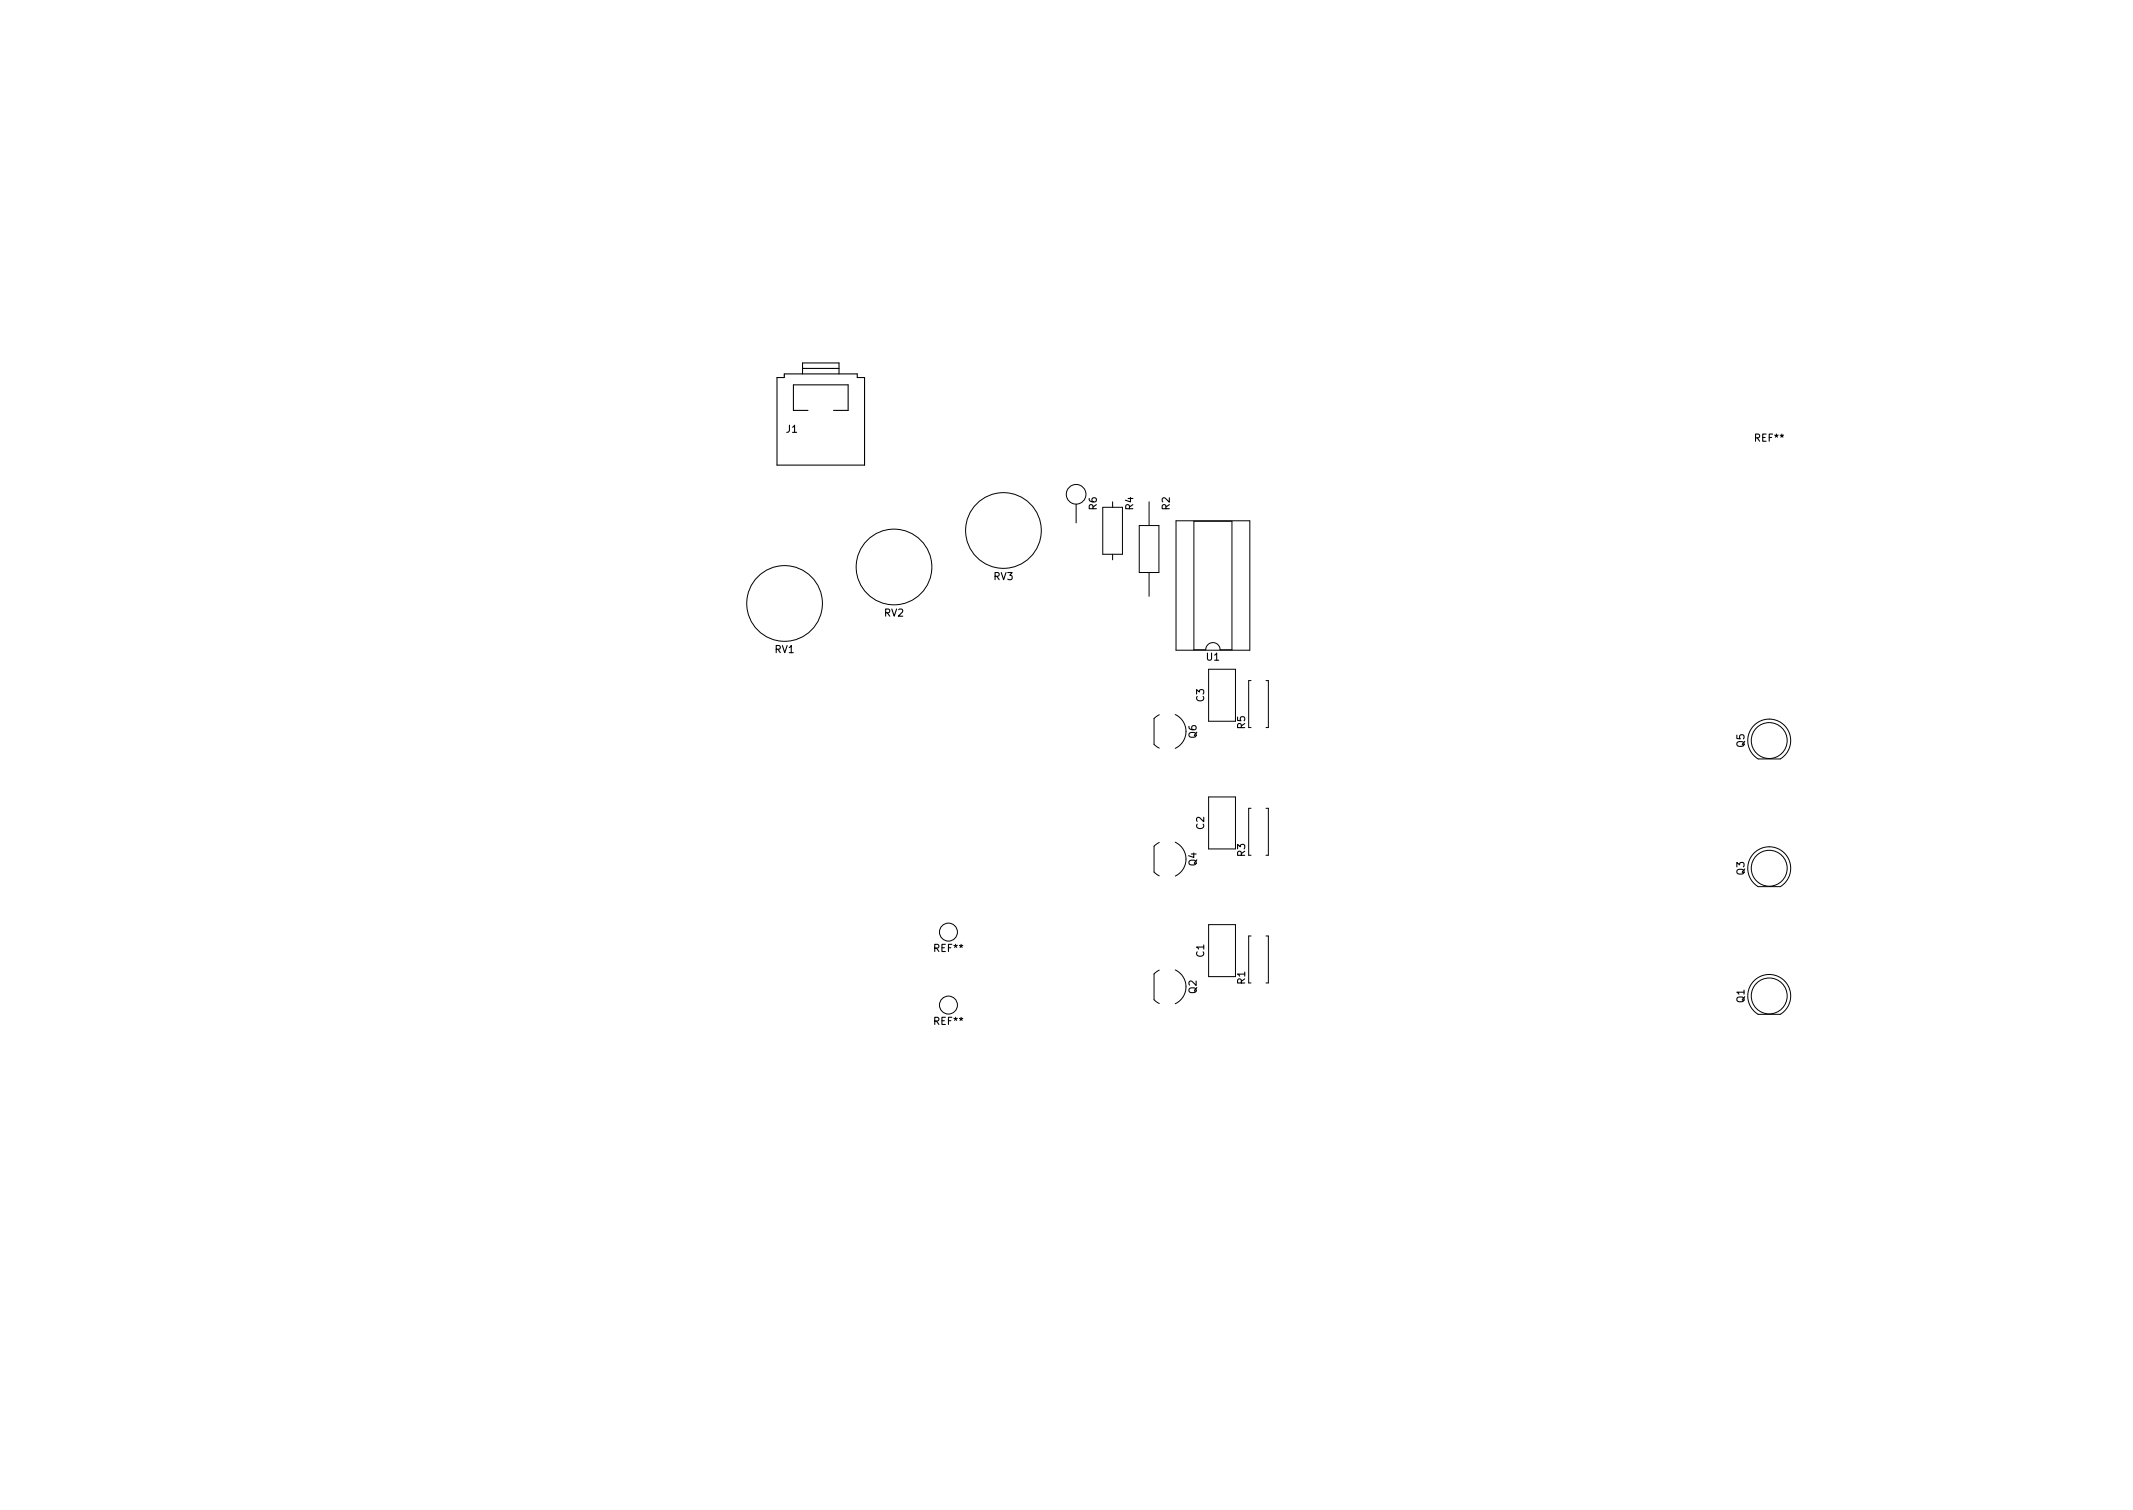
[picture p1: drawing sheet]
<svg xmlns="http://www.w3.org/2000/svg" width="297mm" height="210mm" viewBox="0 0 297 210" stroke-linecap="round" stroke-linejoin="round" font-family="sans-serif">
<defs><g id="words">
<g font-size="1.4">
<text x="109.5" y="60.2">J1</text>
<text x="244.4" y="61.5">REF**</text>
<text x="152.7" y="71" transform="rotate(-90 152.7 71)">R6</text>
<text x="157.8" y="71" transform="rotate(-90 157.8 71)">R4</text>
<text x="162.9" y="71" transform="rotate(-90 162.9 71)">R2</text>
<text x="138.4" y="80.8">RV3</text>
<text x="123.1" y="85.8">RV2</text>
<text x="107.9" y="90.9">RV1</text>
<text x="168" y="92">U1</text>
<text x="167.7" y="97.7" transform="rotate(-90 167.7 97.7)">C3</text>
<text x="173.4" y="101.5" transform="rotate(-90 173.4 101.5)">R5</text>
<text x="166.6" y="102.8" transform="rotate(-90 166.6 102.8)">Q6</text>
<text x="242.9" y="104" transform="rotate(-90 242.9 104)">Q5</text>
<text x="167.7" y="115.5" transform="rotate(-90 167.7 115.5)">C2</text>
<text x="173.4" y="119.2" transform="rotate(-90 173.4 119.2)">R3</text>
<text x="166.6" y="120.6" transform="rotate(-90 166.6 120.6)">Q4</text>
<text x="242.9" y="121.8" transform="rotate(-90 242.9 121.8)">Q3</text>
<text x="130.1" y="132.5">REF**</text>
<text x="167.7" y="133.3" transform="rotate(-90 167.7 133.3)">C1</text>
<text x="173.4" y="137" transform="rotate(-90 173.4 137)">R1</text>
<text x="130.1" y="142.7">REF**</text>
<text x="166.6" y="138.3" transform="rotate(-90 166.6 138.3)">Q2</text>
<text x="242.9" y="139.6" transform="rotate(-90 242.9 139.6)">Q1</text>
</g>
</g></defs>
<path d="M108.2 52.6h1v-.5h10.2v.5h1v12.2h-12.2zM111.8 52.1v-1.6h5v1.6M111.8 51.3h5M112.5 57.1h-2v-3.5h7.6v3.5h-2" fill="none" stroke="#000" stroke-width=".15"/>
<g fill="none" stroke="#000" stroke-width=".14">
<path d="M149.9 70.2v2.6M153.6 70.6h2.7v6.6h-2.7zM154.9 69.9v.7M154.9 77.2v.7M158.6 73.2h2.8v6.5h-2.8zM160 69.9v3.3M160 79.7v3.3M163.8 72.5h10.2v18h-10.2zM166.3 72.6h5.3v17.9h-1.7a1 1 0 0 0-1-1 1 1 0 0 0-1 1h-1.6zM161.4 99.5l-.7 .5v3.6l.7 .6M163.7 99.5a2.6 2.6 0 0 1 1.5 2.3 2.6 2.6 0 0 1-1.5 2.4M168.3 93.2h3.7v7.2h-3.7z"/>
<path d="M174.2 94.8h-.3v6.5h.3M176.3 94.8h.3v6.5h-.3M161.4 117.3l-.7 .5v3.6l.7 .6M163.7 117.3a2.6 2.6 0 0 1 1.5 2.3 2.6 2.6 0 0 1-1.5 2.4M168.3 111h3.7v7.2h-3.7zM174.2 112.5h-.3v6.6h.3M176.3 112.5h.3v6.6h-.3M244.3 101a2.99 2.99 0 0 1 4.4 .3 2.99 2.99 0 0 1-.8 4.4h-3.1a2.99 2.99 0 0 1-.5-4.7zM244.3 118.8a2.99 2.99 0 0 1 4.4 .3 2.99 2.99 0 0 1-.8 4.4h-3.1a2.99 2.99 0 0 1-.5-4.7zM161.4 135.1l-.7 .5v3.6l.7 .5M163.7 135.1a2.6 2.6 0 0 1 1.5 2.3 2.6 2.6 0 0 1-1.5 2.4M168.3 128.7h3.7v7.3h-3.7z"/>
<path d="M174.2 130.3h-.3v6.6h.3M176.3 130.3h.3v6.6h-.3M244.3 136.6a2.99 2.99 0 0 1 4.4 .2 2.99 2.99 0 0 1-.8 4.4h-3.1a2.99 2.99 0 0 1-.5-4.6z"/>
<circle cx="124.5" cy="78.9" r="5.3"/>
<circle cx="139.7" cy="73.9" r="5.3"/>
<circle cx="149.9" cy="68.8" r="1.37"/>
<circle cx="109.3" cy="84" r="5.3"/>
<circle cx="246.4" cy="103.1" r="2.5"/>
<circle cx="132.1" cy="129.8" r="1.25"/>
<circle cx="132.1" cy="139.9" r="1.25"/>
<circle cx="246.4" cy="138.7" r="2.5"/>
<circle cx="246.4" cy="120.9" r="2.5"/>
</g>
<use href="#words"/>
</svg>
